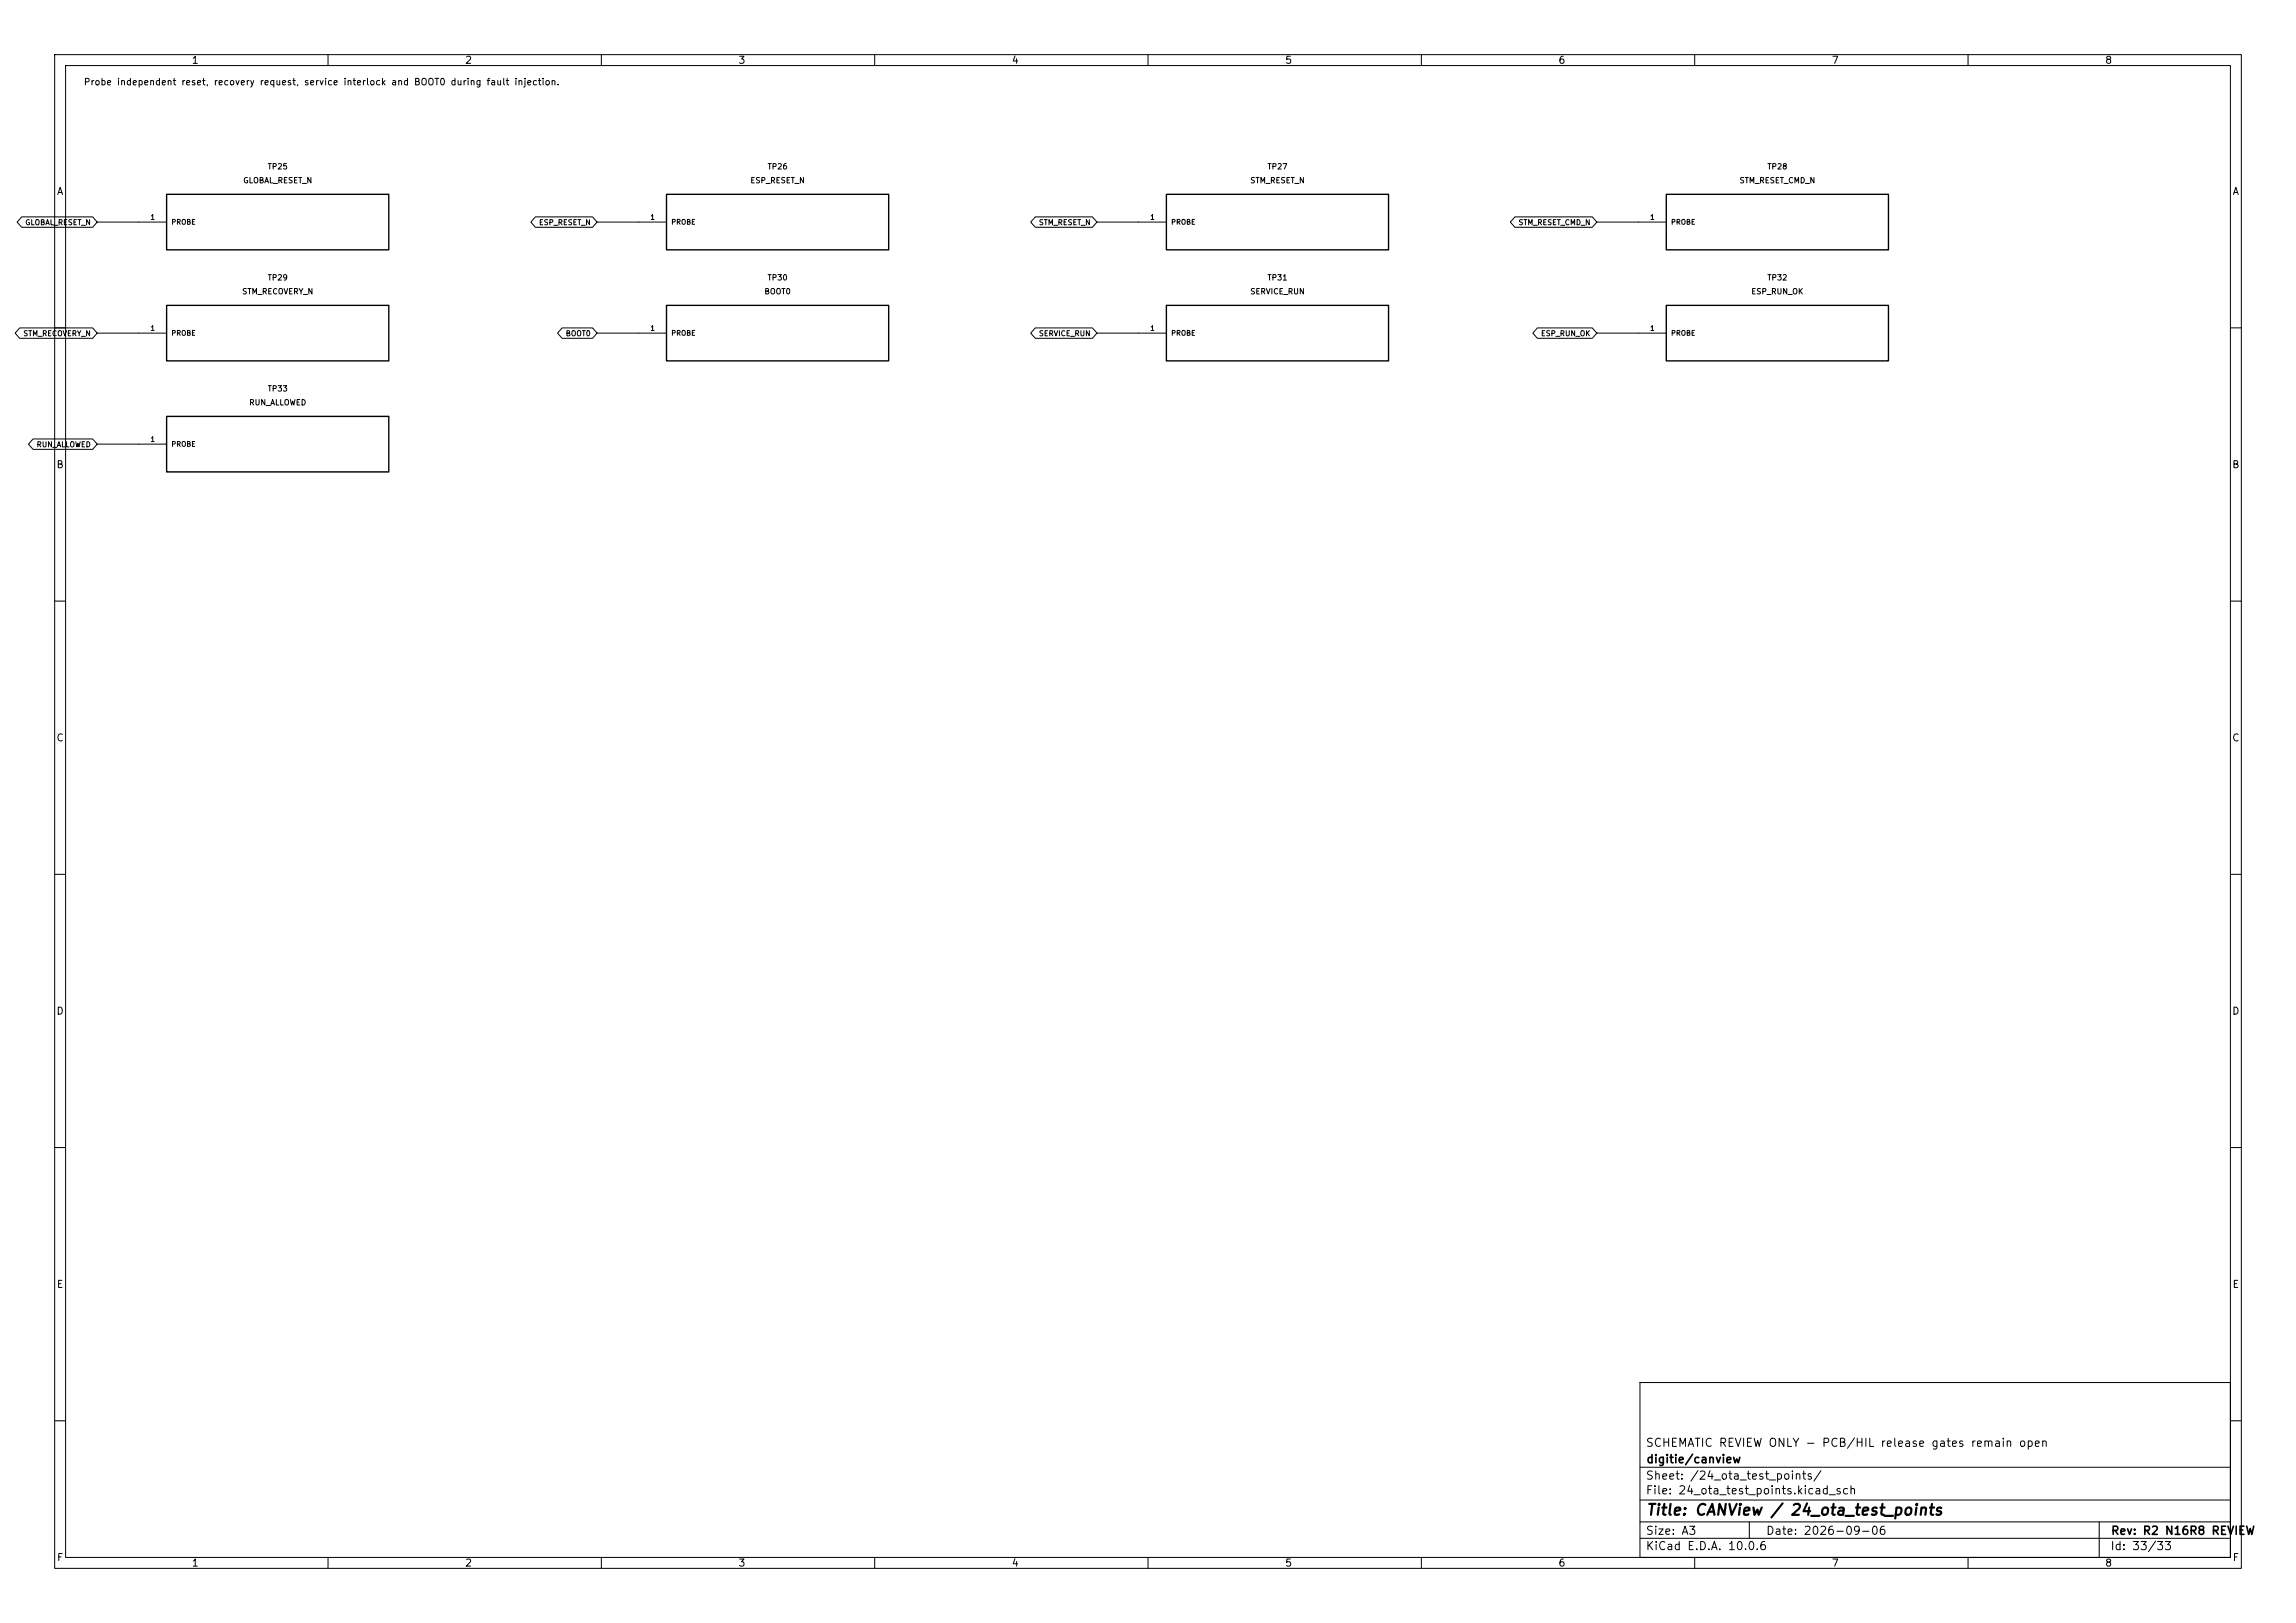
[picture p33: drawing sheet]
<svg xmlns="http://www.w3.org/2000/svg" width="420mm" height="297mm" viewBox="0 0 420 297" stroke-linecap="round" stroke-linejoin="round" font-family="sans-serif">
<defs><g id="words">
<text font-size="2" x="301" y="277.8">Title: CANView / 24_ota_test_points</text>
<g font-size="1.5">
<text x="300.9" y="265.1">SCHEMATIC REVIEW ONLY - PCB/HIL release gates remain open</text>
<text x="301" y="268.1">digitie/canview</text>
<text x="300.9" y="273.8">File: 24_ota_test_points.kicad_sch</text>
<text x="300.9" y="271.1">Sheet: /24_ota_test_points/</text>
<text x="300.9" y="281.2">Size: A3</text>
<text x="322.9" y="281.2">Date: 2026-09-06</text>
<text x="386" y="281.2">Rev: R2 N16R8 REVIEW</text>
<text x="300.9" y="284">KiCad E.D.A. 10.0.6</text>
<text x="385.9" y="284">Id: 33/33</text>
</g>
<g font-size="1.3">
<text x="35" y="12">1</text>
<text x="85" y="12">2</text>
<text x="135" y="12">3</text>
<text x="185" y="12">4</text>
<text x="235" y="12">5</text>
<text x="285" y="12">6</text>
<text x="335" y="12">7</text>
<text x="385" y="12">8</text>
<text x="10.3" y="36">A</text>
<text x="408.3" y="36">A</text>
<text x="10.2" y="86">B</text>
<text x="408.2" y="86">B</text>
<text x="10.2" y="136">C</text>
<text x="408.2" y="136">C</text>
<text x="10.2" y="186">D</text>
<text x="408.2" y="186">D</text>
<text x="10.3" y="236">E</text>
<text x="408.3" y="236">E</text>
<text x="10.3" y="286">F</text>
<text x="35" y="287">1</text>
<text x="85" y="287">2</text>
<text x="135" y="287">3</text>
<text x="185" y="287">4</text>
<text x="235" y="287">5</text>
<text x="285" y="287">6</text>
<text x="335" y="287">7</text>
<text x="385" y="287">8</text>
<text x="408.3" y="286">F</text>
</g>
<text font-size="1.2" x="15.2" y="15.9">Probe independent reset, recovery request, service interlock and BOOT0 during fault injection.</text>
<g font-size="1">
<text x="44.4" y="33.8">GLOBAL_RESET_N</text>
<text x="48.9" y="31.2">TP25</text>
<text x="137.2" y="33.8">ESP_RESET_N</text>
<text x="140.3" y="31.2">TP26</text>
<text x="228.6" y="33.8">STM_RESET_N</text>
<text x="231.7" y="31.2">TP27</text>
<text x="318.1" y="33.8">STM_RESET_CMD_N</text>
<text x="323.2" y="31.2">TP28</text>
<text x="4.5" y="41.4">GLOBAL_RESET_N</text>
<text x="98.5" y="41.4">ESP_RESET_N</text>
<text x="189.9" y="41.4">STM_RESET_N</text>
<text x="277.7" y="41.4">STM_RESET_CMD_N</text>
<text x="48.9" y="51.6">TP29</text>
<text x="140.3" y="51.6">TP30</text>
<text x="231.7" y="51.6">TP31</text>
<text x="323.2" y="51.6">TP32</text>
<text x="44.2" y="54.1">STM_RECOVERY_N</text>
<text x="139.7" y="54.1">BOOT0</text>
<text x="228.6" y="54.1">SERVICE_RUN</text>
<text x="320.3" y="54.1">ESP_RUN_OK</text>
<text x="4.2" y="61.7">STM_RECOVERY_N</text>
<text x="103.4" y="61.7">BOOT0</text>
<text x="189.9" y="61.7">SERVICE_RUN</text>
<text x="281.8" y="61.7">ESP_RUN_OK</text>
<text x="48.9" y="71.9">TP33</text>
<text x="45.5" y="74.4">RUN_ALLOWED</text>
<text x="6.6" y="82.1">RUN_ALLOWED</text>
</g>
<g font-size=".9">
<text x="27.4" y="40.4">1</text>
<text x="31.3" y="41.3">PROBE</text>
<text x="118.9" y="40.4">1</text>
<text x="122.7" y="41.3">PROBE</text>
<text x="210.3" y="40.4">1</text>
<text x="214.1" y="41.3">PROBE</text>
<text x="301.7" y="40.4">1</text>
<text x="305.6" y="41.3">PROBE</text>
<text x="27.4" y="60.8">1</text>
<text x="31.3" y="61.6">PROBE</text>
<text x="118.9" y="60.8">1</text>
<text x="122.7" y="61.6">PROBE</text>
<text x="210.3" y="60.8">1</text>
<text x="214.1" y="61.6">PROBE</text>
<text x="301.7" y="60.8">1</text>
<text x="305.6" y="61.6">PROBE</text>
<text x="27.4" y="81.1">1</text>
<text x="31.3" y="82">PROBE</text>
</g>
</g></defs>
<g fill="none" stroke="#000" stroke-width=".18">
<path d="M10 10h400v277h-400zM12 12h396v273h-396zM60 10v2M110 10v2M160 10v2M210 10v2M260 10v2M310 10v2M360 10v2M4 39.7h12.9l.9 .9-.9 1h-12.9l-.9-1zM97.9 39.7h10.5l.8 .9-.8 1h-10.5l-.8-1zM189.4 39.7h10.4l.9 .9-.9 1h-10.4l-.9-1z"/>
<path d="M277.1 39.7h14.2l.8 .9-.8 1h-14.2l-.8-1zM17.8 40.6h12.7M109.2 40.6h12.7M200.7 40.6h12.7M292.1 40.6h12.7M3.6 60h13.3l.9 1-.9 .9h-13.3l-.8-.9zM10 60h2M17.8 61h12.7M102.8 60h5.6l.8 1-.8 .9h-5.6l-.8-.9zM109.2 61h12.7M189.4 60h10.4l.9 1-.9 .9h-10.4l-.9-.9zM200.7 61h12.7"/>
<path d="M281.2 60h10.1l.8 1-.8 .9h-10.1l-.8-.9zM292.1 61h12.7M408 60h2M6 80.3h10.9l.9 1-.9 .9h-10.9l-.8-.9zM17.8 81.3h12.7M10 110h2M408 110h2M10 160h2M408 160h2M10 210h2M408 210h2M300 253h108v32h-108z"/>
<path d="M10 260h2M300 278.5h108M300 274.5h108M300 268.5h108M320 278.5v3M384 278.5v6.5M408 260h2M60 285v2M110 285v2M160 285v2M210 285v2M260 285v2"/>
<path d="M300 281.5h108M310 285v2M360 285v2"/>
</g>
<path d="M30.5 35.6h40.6v10.1h-40.6zM121.9 35.6h40.7v10.1h-40.7zM213.4 35.6h40.6v10.1h-40.6zM304.8 35.6h40.6v10.1h-40.6zM30.5 55.9h40.6v10.1h-40.6zM121.9 55.9h40.7v10.1h-40.7zM213.4 55.9h40.6v10.1h-40.6zM304.8 55.9h40.6v10.1h-40.6zM30.5 76.2h40.6v10.2h-40.6z" fill="none" stroke="#000" stroke-width=".25"/>
<use href="#words"/>
</svg>
